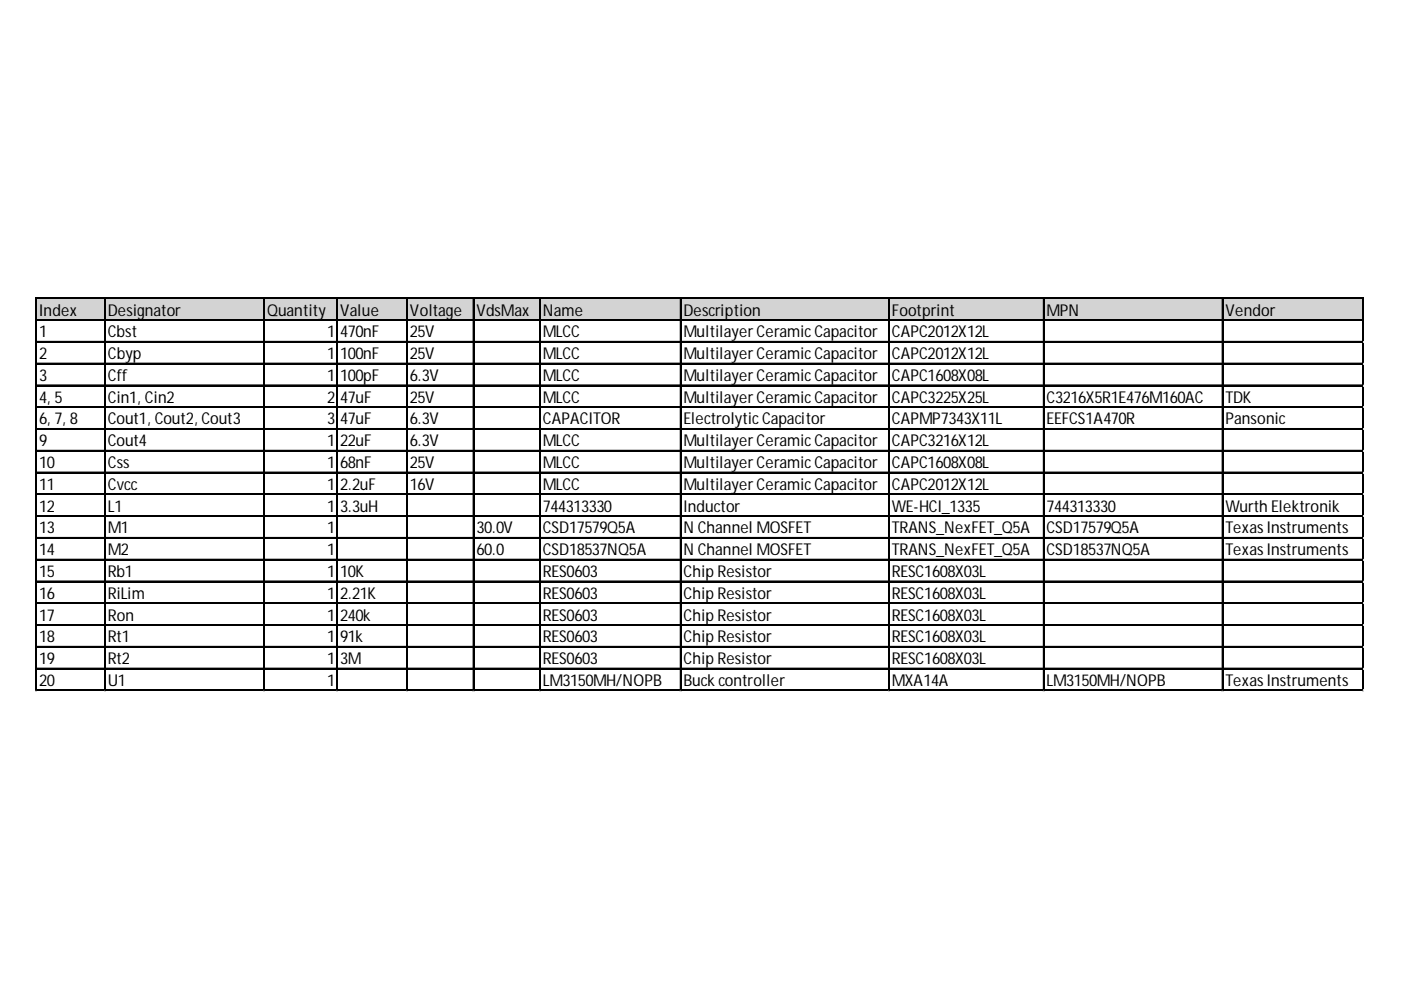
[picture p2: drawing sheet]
<svg xmlns="http://www.w3.org/2000/svg" width="297mm" height="210mm" viewBox="0 0 297 210" stroke-linecap="round" stroke-linejoin="round" font-family="sans-serif">
<defs><g id="words">
<g font-size="3.5">
<text x="8.3" y="66.9">Index</text>
<text x="8.3" y="71.5">1</text>
<text x="22.9" y="66.9">Designator</text>
<text x="22.9" y="71.5">Cbst</text>
<text x="56.6" y="66.9">Quantity</text>
<text x="69.3" y="71.5">1</text>
<text x="72.1" y="66.9">Value</text>
<text x="72.1" y="71.5">470nF</text>
<text x="86.9" y="66.9">Voltage</text>
<text x="86.9" y="71.5">25V</text>
<text x="101" y="66.9">VdsMax</text>
<text x="115.1" y="66.9">Name</text>
<text x="115.1" y="71.5">MLCC</text>
<text x="144.9" y="66.9">Description</text>
<text x="144.9" y="71.5">MultilayerCeramicCapacitor</text>
<text x="189.1" y="66.9">Footprint</text>
<text x="189.1" y="71.5">CAPC2012X12L</text>
<text x="221.9" y="66.9">MPN</text>
<text x="259.8" y="66.9">Vendor</text>
<text x="8.3" y="76.1">2</text>
<text x="22.9" y="76.1">Cbyp</text>
<text x="69.3" y="76.1">1</text>
<text x="72.1" y="76.1">100nF</text>
<text x="86.9" y="76.1">25V</text>
<text x="115.1" y="76.1">MLCC</text>
<text x="144.9" y="76.1">MultilayerCeramicCapacitor</text>
<text x="189.1" y="76.1">CAPC2012X12L</text>
<text x="8.3" y="80.8">3</text>
<text x="22.9" y="80.8">Cff</text>
<text x="69.3" y="80.8">1</text>
<text x="72.1" y="80.8">100pF</text>
<text x="86.9" y="80.8">6.3V</text>
<text x="115.1" y="80.8">MLCC</text>
<text x="144.9" y="80.8">MultilayerCeramicCapacitor</text>
<text x="189.1" y="80.8">CAPC1608X08L</text>
<text x="8.3" y="85.4">4, 5</text>
<text x="8.3" y="90">6, 7, 8</text>
<text x="22.9" y="85.4">Cin1, Cin2</text>
<text x="22.9" y="90">Cout1, Cout2, Cout3</text>
<text x="69.3" y="85.4">2</text>
<text x="69.3" y="90">3</text>
<text x="72.1" y="85.4">47uF</text>
<text x="72.1" y="90">47uF</text>
<text x="86.9" y="85.4">25V</text>
<text x="86.9" y="90">6.3V</text>
<text x="115.1" y="85.4">MLCC</text>
<text x="115.1" y="90">CAPACITOR</text>
<text x="144.9" y="85.4">MultilayerCeramicCapacitor</text>
<text x="144.9" y="90">ElectrolyticCapacitor</text>
<text x="189.1" y="85.4">CAPC3225X25L</text>
<text x="189.1" y="90">CAPMP7343X11L</text>
<text x="221.9" y="85.4">C3216X5R1E476M160AC</text>
<text x="221.9" y="90">EEFCS1A470R</text>
<text x="259.8" y="85.4">TDK</text>
<text x="259.8" y="90">Pansonic</text>
<text x="8.3" y="94.6">9</text>
<text x="22.9" y="94.6">Cout4</text>
<text x="69.3" y="94.6">1</text>
<text x="72.1" y="94.6">22uF</text>
<text x="86.9" y="94.6">6.3V</text>
<text x="115.1" y="94.6">MLCC</text>
<text x="144.9" y="94.6">MultilayerCeramicCapacitor</text>
<text x="189.1" y="94.6">CAPC3216X12L</text>
<text x="8.3" y="99.2">10</text>
<text x="22.9" y="99.2">Css</text>
<text x="69.3" y="99.2">1</text>
<text x="72.1" y="99.2">68nF</text>
<text x="86.9" y="99.2">25V</text>
<text x="115.1" y="99.2">MLCC</text>
<text x="144.9" y="99.2">MultilayerCeramicCapacitor</text>
<text x="189.1" y="99.2">CAPC1608X08L</text>
<text x="8.3" y="103.9">11</text>
<text x="22.9" y="103.9">Cvcc</text>
<text x="69.3" y="103.9">1</text>
<text x="72.1" y="103.9">2.2uF</text>
<text x="86.9" y="103.9">16V</text>
<text x="115.1" y="103.9">MLCC</text>
<text x="144.9" y="103.9">MultilayerCeramicCapacitor</text>
<text x="189.1" y="103.9">CAPC2012X12L</text>
<text x="8.3" y="108.5">12</text>
<text x="8.3" y="113.1">13</text>
<text x="22.9" y="108.5">L1</text>
<text x="22.9" y="113.1">M1</text>
<text x="69.3" y="108.5">1</text>
<text x="69.3" y="113.1">1</text>
<text x="72.1" y="108.5">3.3uH</text>
<text x="101" y="113.1">30.0V</text>
<text x="115.1" y="108.5">744313330</text>
<text x="115.1" y="113.1">CSD17579Q5A</text>
<text x="144.9" y="108.5">Inductor</text>
<text x="144.9" y="113.1">N Channel MOSFET</text>
<text x="189.1" y="108.5">WE-HCI_1335</text>
<text x="189.1" y="113.1">TRANS_NexFET_Q5A</text>
<text x="221.9" y="108.5">744313330</text>
<text x="221.9" y="113.1">CSD17579Q5A</text>
<text x="259.8" y="108.5">Wurth Elektronik</text>
<text x="259.8" y="113.1">TexasInstruments</text>
<text x="8.3" y="117.7">14</text>
<text x="22.9" y="117.7">M2</text>
<text x="69.3" y="117.7">1</text>
<text x="101" y="117.7">60.0</text>
<text x="115.1" y="117.7">CSD18537NQ5A</text>
<text x="144.9" y="117.7">N Channel MOSFET</text>
<text x="189.1" y="117.7">TRANS_NexFET_Q5A</text>
<text x="221.9" y="117.7">CSD18537NQ5A</text>
<text x="259.8" y="117.7">TexasInstruments</text>
<text x="8.3" y="122.3">15</text>
<text x="22.9" y="122.3">Rb1</text>
<text x="69.3" y="122.3">1</text>
<text x="72.1" y="122.3">10K</text>
<text x="115.1" y="122.3">RES0603</text>
<text x="144.9" y="122.3">Chip Resistor</text>
<text x="189.1" y="122.3">RESC1608X03L</text>
<text x="8.3" y="127">16</text>
<text x="8.3" y="131.6">17</text>
<text x="22.9" y="127">RiLim</text>
<text x="22.9" y="131.6">Ron</text>
<text x="69.3" y="127">1</text>
<text x="69.3" y="131.6">1</text>
<text x="72.1" y="127">2.21K</text>
<text x="72.1" y="131.6">240k</text>
<text x="115.1" y="127">RES0603</text>
<text x="115.1" y="131.6">RES0603</text>
<text x="144.9" y="127">Chip Resistor</text>
<text x="144.9" y="131.6">Chip Resistor</text>
<text x="189.1" y="127">RESC1608X03L</text>
<text x="189.1" y="131.6">RESC1608X03L</text>
<text x="8.3" y="136.2">18</text>
<text x="22.9" y="136.2">Rt1</text>
<text x="69.3" y="136.2">1</text>
<text x="72.1" y="136.2">91k</text>
<text x="115.1" y="136.2">RES0603</text>
<text x="144.9" y="136.2">Chip Resistor</text>
<text x="189.1" y="136.2">RESC1608X03L</text>
<text x="8.3" y="140.8">19</text>
<text x="22.9" y="140.8">Rt2</text>
<text x="69.3" y="140.8">1</text>
<text x="72.1" y="140.8">3M</text>
<text x="115.1" y="140.8">RES0603</text>
<text x="144.9" y="140.8">Chip Resistor</text>
<text x="189.1" y="140.8">RESC1608X03L</text>
<text x="8.3" y="145.4">20</text>
<text x="22.9" y="145.4">U1</text>
<text x="69.3" y="145.4">1</text>
<text x="115.1" y="145.4">LM3150MH/NOPB</text>
<text x="144.9" y="145.4">Buckcontroller</text>
<text x="189.1" y="145.4">MXA14A</text>
<text x="221.9" y="145.4">LM3150MH/NOPB</text>
<text x="259.8" y="145.4">TexasInstruments</text>
</g>
</g></defs>
<path d="M7.8 63.3h281.3v4.7h-281.3z" fill="#d3d3d3"/>
<g fill="none" stroke="#000" stroke-width=".23">
<path d="M7.6 63.1v83.4M7.7 63.1v83.4M7.8 63.1h281.3M7.8 63.3h281.3M7.8 67.8h281.3M7.8 67.9h281.3M7.8 72.4h281.3M7.8 72.5h281.3M7.8 77h281.3M7.8 77.1h281.3M22.2 63.4v83.1M22.3 63.4v83.1"/>
<path d="M55.9 63.4v83.1M56 63.4v83.1M71.4 63.4v83.1M71.5 63.4v83.1M86.2 63.4v83.1M86.3 63.4v83.1M100.3 63.4v83.1M100.4 63.4v83.1M114.4 63.4v83.1M114.5 63.4v83.1M144.2 63.4v83.1M144.4 63.4v83.1"/>
<path d="M188.4 63.4v83.1M188.5 63.4v83.1M221.2 63.4v83.1M221.3 63.4v83.1M259.1 63.4v83.1M259.2 63.4v83.1M288.9 63.4v83.1M7.8 81.6h281.3M7.8 81.7h281.3M7.8 86.2h281.3M7.8 86.4h281.3M7.8 90.9h281.3"/>
<path d="M7.8 91h281.3M7.8 95.5h281.3M7.8 95.6h281.3M7.8 100.1h281.3M7.8 100.2h281.3M7.8 104.7h281.3M7.8 104.8h281.3M7.8 109.3h281.3M7.8 109.4h281.3M7.8 114h281.3M7.8 114.1h281.3M7.8 118.6h281.3"/>
<path d="M7.8 118.7h281.3M7.8 123.2h281.3M7.8 123.3h281.3M7.8 127.8h281.3M7.8 127.9h281.3M7.8 132.4h281.3M7.8 132.5h281.3M7.8 137h281.3M7.8 137.2h281.3M7.8 141.7h281.3M7.8 141.8h281.3M7.8 146.3h281.3"/>
<path d="M7.8 146.4h281.3"/>
</g>
<path d="M289 63.4v83.1" fill="none" stroke="#000" stroke-width=".21"/>
<path d="M7.6 146.5v.1" fill="none" stroke="#d4d4d4" stroke-width=".23"/>
<path d="M7.6 146.5l.2 .1z" fill="#d4d4d4"/>
<path d="M22.2 146.5v.1" fill="none" stroke="#d4d4d4" stroke-width=".23"/>
<path d="M22.2 146.5l.2 .1z" fill="#d4d4d4"/>
<path d="M55.9 146.5v.1" fill="none" stroke="#d4d4d4" stroke-width=".23"/>
<path d="M55.9 146.5l.3 .1z" fill="#d4d4d4"/>
<path d="M71.4 146.5v.1" fill="none" stroke="#d4d4d4" stroke-width=".23"/>
<path d="M71.4 146.5l.2 .1z" fill="#d4d4d4"/>
<path d="M86.2 146.5v.1" fill="none" stroke="#d4d4d4" stroke-width=".23"/>
<path d="M86.2 146.5l.2 .1z" fill="#d4d4d4"/>
<path d="M100.3 146.5v.1" fill="none" stroke="#d4d4d4" stroke-width=".23"/>
<path d="M100.3 146.5l.2 .1z" fill="#d4d4d4"/>
<path d="M114.4 146.5v.1" fill="none" stroke="#d4d4d4" stroke-width=".23"/>
<path d="M114.4 146.5l.2 .1z" fill="#d4d4d4"/>
<path d="M144.2 146.5v.1" fill="none" stroke="#d4d4d4" stroke-width=".23"/>
<path d="M144.2 146.5l.3 .1z" fill="#d4d4d4"/>
<path d="M188.4 146.5v.1" fill="none" stroke="#d4d4d4" stroke-width=".23"/>
<path d="M188.4 146.5l.2 .1z" fill="#d4d4d4"/>
<path d="M221.2 146.5v.1" fill="none" stroke="#d4d4d4" stroke-width=".23"/>
<path d="M221.2 146.5l.2 .1z" fill="#d4d4d4"/>
<path d="M259.1 146.5v.1" fill="none" stroke="#d4d4d4" stroke-width=".23"/>
<path d="M259.1 146.5l.3 .1z" fill="#d4d4d4"/>
<path d="M288.9 146.5v.1" fill="none" stroke="#d4d4d4" stroke-width=".23"/>
<path d="M288.9 146.5l.2 .1z" fill="#d4d4d4"/>
<use href="#words"/>
</svg>
